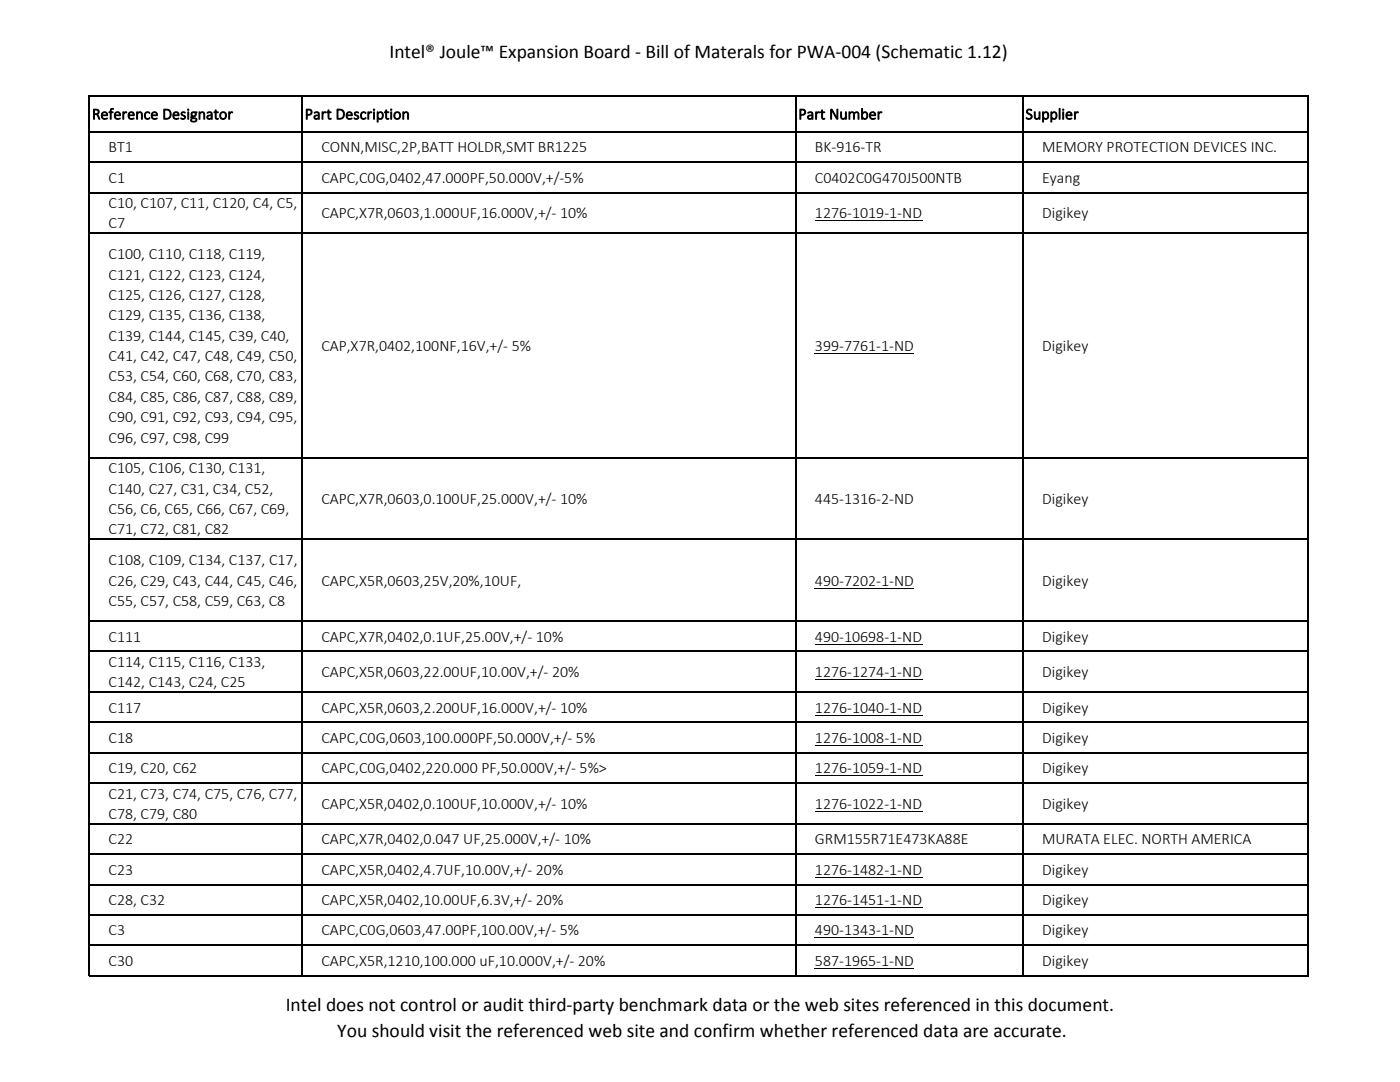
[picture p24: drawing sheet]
<svg xmlns="http://www.w3.org/2000/svg" width="437mm" height="337mm" viewBox="0 0 437 337" stroke-linecap="round" stroke-linejoin="round" font-family="sans-serif">
<defs><g id="words">
<g font-size="6.1">
<text x="121.4" y="18.1">Intel® Joule™ Expansion Board - Bill of Materals for PWA-004 (Schematic 1.12)</text>
<text x="89.1" y="315.3">Intel does not control or audit third-party benchmark data or the web sites referenced in this document.</text>
<text x="105.2" y="323.3">You should visit the referenced web site and confirm whether referenced data are accurate.</text>
</g>
<g font-size="5">
<text x="28.7" y="37.2">Reference Designator</text>
<text x="95.1" y="37.2">Part Description</text>
<text x="249" y="37.2">Part Number</text>
<text x="319.8" y="37.2">Supplier</text>
<text x="33.9" y="47.5">BT1</text>
<text x="100.2" y="47.5">CONN,MISC,2P,BATT HOLDR,SMT BR1225</text>
<text x="254.1" y="47.5">BK-916-TR</text>
<text x="325" y="47.5">MEMORY PROTECTION DEVICES INC.</text>
<text x="33.9" y="57">C1</text>
<text x="100.2" y="57">CAPC,C0G,0402,47.000PF,50.000V,+/-5%</text>
<text x="254.1" y="57">C0402C0G470J500NTB</text>
<text x="325" y="57">Eyang</text>
<text x="33.9" y="64.9">C10, C107, C11, C120, C4, C5,</text>
<text x="33.9" y="71.2">C7</text>
<text x="100.2" y="68.1">CAPC,X7R,0603,1.000UF,16.000V,+/- 10%</text>
<text x="254.1" y="68.1">1276-1019-1-ND</text>
<text x="325" y="68.1">Digikey</text>
<text x="33.9" y="80.8">C100, C110, C118, C119,</text>
<text x="33.9" y="87.2">C121, C122, C123, C124,</text>
<text x="33.9" y="93.5">C125, C126, C127, C128,</text>
<text x="33.9" y="99.9">C129, C135, C136, C138,</text>
<text x="33.9" y="106.2">C139, C144, C145, C39, C40,</text>
<text x="33.9" y="112.6">C41, C42, C47, C48, C49, C50,</text>
<text x="100.2" y="109.4">CAP,X7R,0402,100NF,16V,+/- 5%</text>
<text x="254.1" y="109.4">399-7761-1-ND</text>
<text x="325" y="109.4">Digikey</text>
<text x="33.9" y="118.9">C53, C54, C60, C68, C70, C83,</text>
<text x="33.9" y="125.3">C84, C85, C86, C87, C88, C89,</text>
<text x="33.9" y="131.6">C90, C91, C92, C93, C94, C95,</text>
<text x="33.9" y="138">C96, C97, C98, C99</text>
<text x="33.9" y="147.6">C105, C106, C130, C131,</text>
<text x="33.9" y="153.9">C140, C27, C31, C34, C52,</text>
<text x="33.9" y="160.3">C56, C6, C65, C66, C67, C69,</text>
<text x="100.2" y="157.1">CAPC,X7R,0603,0.100UF,25.000V,+/- 10%</text>
<text x="254.1" y="157.1">445-1316-2-ND</text>
<text x="325" y="157.1">Digikey</text>
<text x="33.9" y="166.6">C71, C72, C81, C82</text>
<text x="33.9" y="176.2">C108, C109, C134, C137, C17,</text>
<text x="33.9" y="182.6">C26, C29, C43, C44, C45, C46,</text>
<text x="100.2" y="182.6">CAPC,X5R,0603,25V,20%,10UF,</text>
<text x="254.1" y="182.6">490-7202-1-ND</text>
<text x="325" y="182.6">Digikey</text>
<text x="33.9" y="188.9">C55, C57, C58, C59, C63, C8</text>
<text x="33.9" y="200">C111</text>
<text x="100.2" y="200">CAPC,X7R,0402,0.1UF,25.00V,+/- 10%</text>
<text x="254.1" y="200">490-10698-1-ND</text>
<text x="325" y="200">Digikey</text>
<text x="33.9" y="208">C114, C115, C116, C133,</text>
<text x="33.9" y="214.3">C142, C143, C24, C25</text>
<text x="100.2" y="211.1">CAPC,X5R,0603,22.00UF,10.00V,+/- 20%</text>
<text x="254.1" y="211.1">1276-1274-1-ND</text>
<text x="325" y="211.1">Digikey</text>
<text x="33.9" y="222.2">C117</text>
<text x="100.2" y="222.2">CAPC,X5R,0603,2.200UF,16.000V,+/- 10%</text>
<text x="254.1" y="222.2">1276-1040-1-ND</text>
<text x="325" y="222.2">Digikey</text>
<text x="33.9" y="231.6">C18</text>
<text x="100.2" y="231.6">CAPC,C0G,0603,100.000PF,50.000V,+/- 5%</text>
<text x="254.1" y="231.6">1276-1008-1-ND</text>
<text x="325" y="231.6">Digikey</text>
<text x="33.9" y="241.1">C19, C20, C62</text>
<text x="100.2" y="241.1">CAPC,C0G,0402,220.000 PF,50.000V,+/- 5%&gt;</text>
<text x="254.1" y="241.1">1276-1059-1-ND</text>
<text x="325" y="241.1">Digikey</text>
<text x="33.9" y="249">C21, C73, C74, C75, C76, C77,</text>
<text x="33.9" y="255.4">C78, C79, C80</text>
<text x="100.2" y="252.2">CAPC,X5R,0402,0.100UF,10.000V,+/- 10%</text>
<text x="254.1" y="252.2">1276-1022-1-ND</text>
<text x="325" y="252.2">Digikey</text>
<text x="33.9" y="263.3">C22</text>
<text x="100.2" y="263.3">CAPC,X7R,0402,0.047 UF,25.000V,+/- 10%</text>
<text x="254.1" y="263.3">GRM155R71E473KA88E</text>
<text x="325" y="263.3">MURATA ELEC. NORTH AMERICA</text>
<text x="33.9" y="272.7">C23</text>
<text x="100.2" y="272.7">CAPC,X5R,0402,4.7UF,10.00V,+/- 20%</text>
<text x="254.1" y="272.7">1276-1482-1-ND</text>
<text x="325" y="272.7">Digikey</text>
<text x="33.9" y="282.2">C28, C32</text>
<text x="100.2" y="282.2">CAPC,X5R,0402,10.00UF,6.3V,+/- 20%</text>
<text x="254.1" y="282.2">1276-1451-1-ND</text>
<text x="325" y="282.2">Digikey</text>
<text x="33.9" y="291.6">C3</text>
<text x="100.2" y="291.6">CAPC,C0G,0603,47.00PF,100.00V,+/- 5%</text>
<text x="254.1" y="291.6">490-1343-1-ND</text>
<text x="325" y="291.6">Digikey</text>
<text x="33.9" y="301.1">C30</text>
<text x="100.2" y="301.1">CAPC,X5R,1210,100.000 uF,10.000V,+/- 20%</text>
<text x="254.1" y="301.1">587-1965-1-ND</text>
<text x="325" y="301.1">Digikey</text>
</g>
</g></defs>
<g fill="none" stroke="#000" stroke-width=".31">
<path d="M254.1 68.9h33.4M254.1 110.2h30.9M254.1 183.4h30.9M254.1 200.8h33.4M254.1 211.9h33.4M254.1 223h33.4M254.1 232.4h33.4M254.1 241.9h33.4M254.1 253h33.4M254.1 273.5h33.4M254.1 283h33.4M254.1 292.4h30.9"/>
<path d="M254.1 301.9h30.9"/>
</g>
<g fill="none" stroke="#000" stroke-width=".33">
<path d="M27.9 29.8v274.5M28 29.9h380.2M94.2 30.1v274.2M248.1 30.1v274.2M319 30.1v274.2M408 30.1v274.2M28 41.1h380.2M28 50.6h380.2M28 60h380.2M28 72.7h380.2M28 142.7h380.2M28 168.2h380.2"/>
<path d="M28 193.6h380.2M28 203.1h380.2M28 215.8h380.2M28 225.3h380.2M28 234.7h380.2M28 244.2h380.2M28 256.9h380.2M28 266.3h380.2M28 275.8h380.2M28 285.3h380.2M28 294.7h380.2M28 304.2h380.2"/>
</g>
<use href="#words"/>
</svg>
